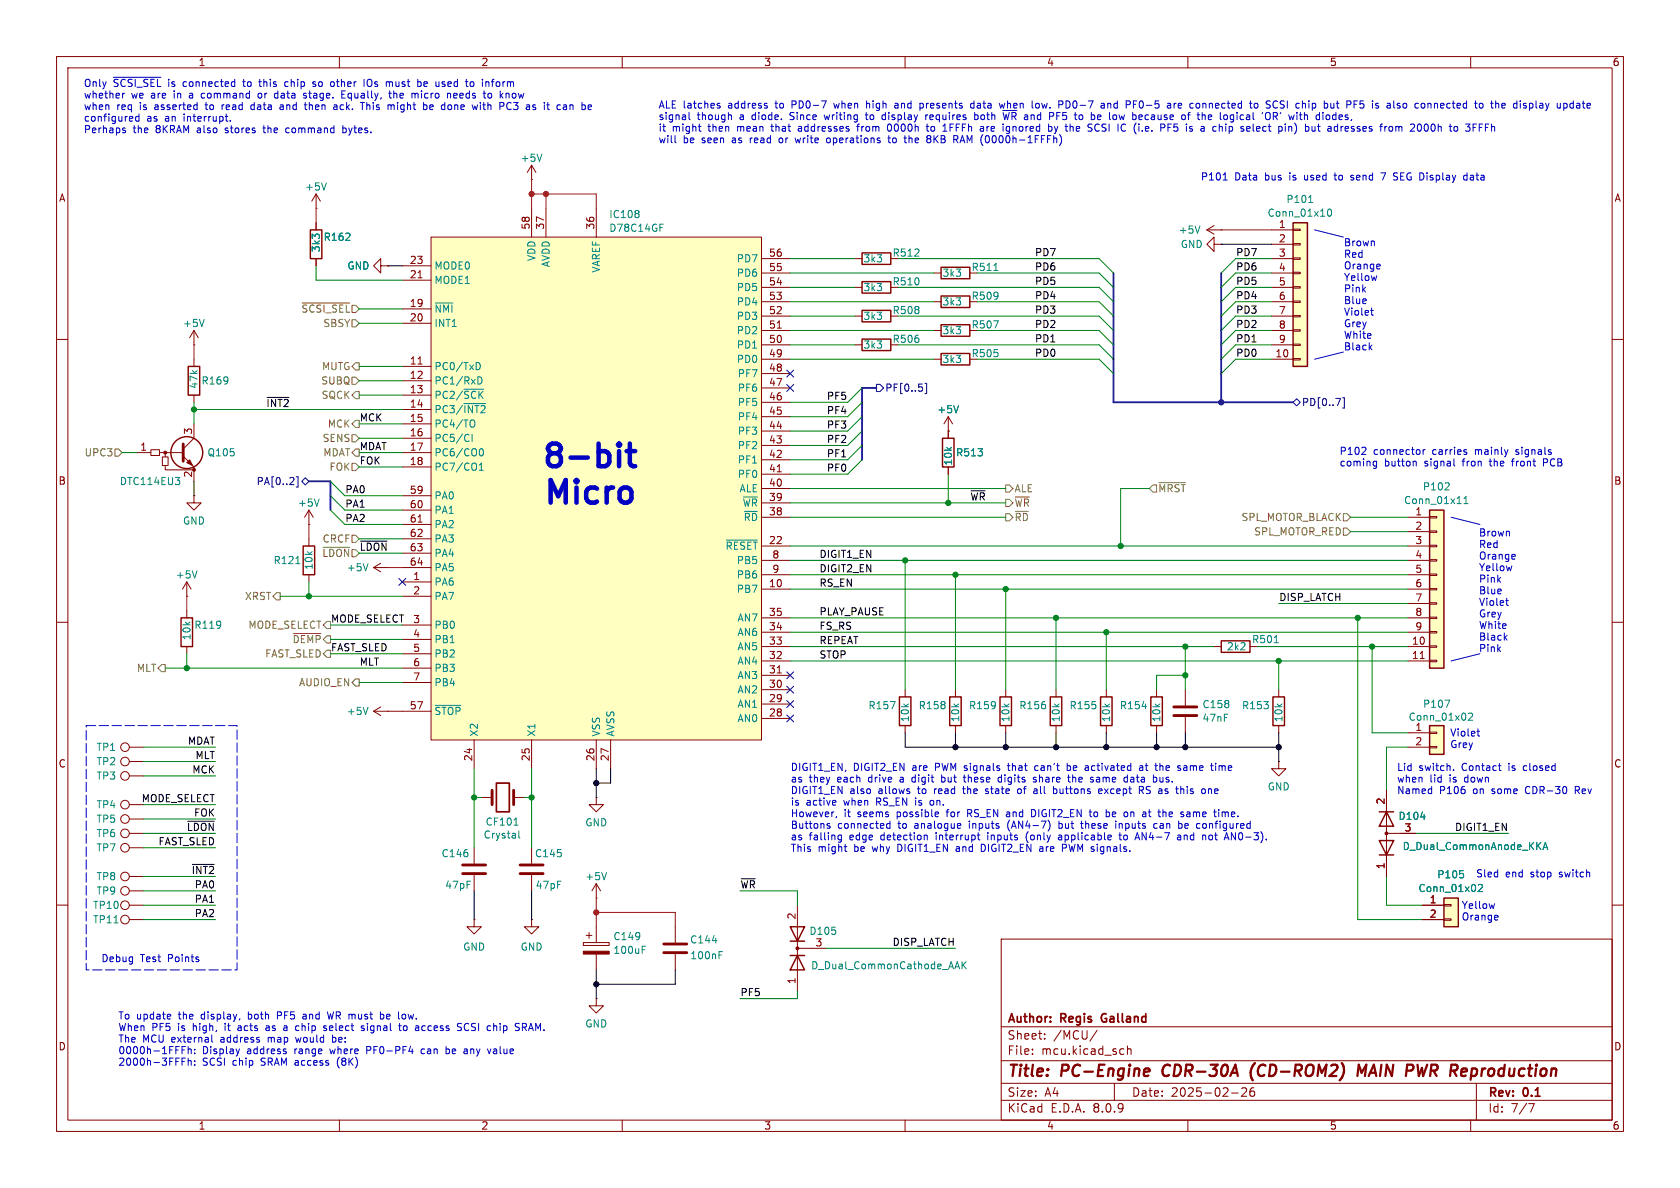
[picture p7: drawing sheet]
<svg xmlns="http://www.w3.org/2000/svg" width="297mm" height="210mm" viewBox="0 0 297 210" stroke-linecap="round" stroke-linejoin="round" font-family="sans-serif">
<defs><g id="words">
<g font-size="5.6" fill="#0000c2">
<text x="95.3" y="83.8">8-bit</text>
<text x="95.6" y="90.2">Micro</text>
</g>
<g font-size="2.8" fill="#840000">
<text x="178" y="190.9">Title:</text>
<text x="187.7" y="190.9">PC-Engine</text>
<text x="206.4" y="190.9">CDR-30A</text>
<text x="222.7" y="190.9">(CD-ROM2)</text>
<text x="242.4" y="190.9">MAIN</text>
<text x="251.8" y="190.9">PWR</text>
<text x="260.4" y="190.9">Reproduction</text>
</g>
<g font-size="2.1" fill="#840000">
<text x="178" y="184">Sheet:</text>
<text x="178" y="181.2">Author:</text>
<text x="186.2" y="184">/MCU/</text>
<text x="187.6" y="181.2">Regis</text>
<text x="195.4" y="181.2">Galland</text>
<text x="178" y="186.7">File:</text>
<text x="184.1" y="186.7">mcu.kicad_sch</text>
<text x="178" y="196.9">KiCad</text>
<text x="178" y="194.1">Size:</text>
<text x="184.7" y="194.1">A4</text>
<text x="185.7" y="196.9">E.D.A.</text>
<text x="193.3" y="196.9">8.0.9</text>
<text x="200" y="194.1">Date:</text>
<text x="207" y="194.1">2025-02-26</text>
<text x="263" y="194.3">Rev:</text>
<text x="263" y="196.9">Id:</text>
<text x="267.1" y="196.9">7/7</text>
<text x="269.4" y="194.3">0.1</text>
</g>
<g font-size="1.8" fill="#840000">
<text x="35" y="11.9">1</text>
<text x="85" y="11.9">2</text>
<text x="135" y="11.9">3</text>
<text x="185" y="11.9">4</text>
<text x="235" y="11.9">5</text>
<text x="285" y="11.9">6</text>
<text x="10.3" y="35.9">A</text>
<text x="285.3" y="35.9">A</text>
<text x="93.7" y="40.7" transform="rotate(-90 93.7 40.7)">58</text>
<text x="96.3" y="40.7" transform="rotate(-90 96.3 40.7)">37</text>
<text x="105.2" y="40.7" transform="rotate(-90 105.2 40.7)">36</text>
<text x="226" y="40.4">1</text>
<text x="72.3" y="46.7">23</text>
<text x="135.8" y="45.5">56</text>
<text x="226" y="42.9">2</text>
<text x="226" y="45.5">3</text>
<text x="72.3" y="49.3">21</text>
<text x="135.8" y="53.1">53</text>
<text x="135.8" y="50.5">54</text>
<text x="135.8" y="48">55</text>
<text x="226" y="48">4</text>
<text x="226" y="50.5">5</text>
<text x="226" y="53.1">6</text>
<text x="72.3" y="54.4">19</text>
<text x="72.3" y="56.9">20</text>
<text x="135.8" y="58.2">51</text>
<text x="135.8" y="55.6">52</text>
<text x="226" y="55.6">7</text>
<text x="226" y="58.2">8</text>
<text x="72.3" y="64.5">11</text>
<text x="135.8" y="65.8">48</text>
<text x="135.8" y="63.2">49</text>
<text x="135.8" y="60.7">50</text>
<text x="225.4" y="63.2">10</text>
<text x="226" y="60.7">9</text>
<text x="72.3" y="67.1">12</text>
<text x="72.3" y="69.6">13</text>
<text x="135.8" y="70.9">46</text>
<text x="135.8" y="68.3">47</text>
<text x="34" y="76.9" transform="rotate(-90 34 76.9)">3</text>
<text x="72.3" y="72.1">14</text>
<text x="72.3" y="74.7">15</text>
<text x="72.3" y="77.2">16</text>
<text x="135.8" y="75.9">44</text>
<text x="135.8" y="73.4">45</text>
<text x="24.7" y="79.8">1</text>
<text x="72.3" y="79.8">17</text>
<text x="72.3" y="82.3">18</text>
<text x="135.8" y="83.6">41</text>
<text x="135.8" y="81">42</text>
<text x="135.8" y="78.5">43</text>
<text x="10.3" y="85.9">B</text>
<text x="34" y="84.5" transform="rotate(-90 34 84.5)">2</text>
<text x="72.3" y="87.4">59</text>
<text x="72.3" y="89.9">60</text>
<text x="135.8" y="88.6">39</text>
<text x="135.8" y="86.1">40</text>
<text x="285.3" y="85.9">B</text>
<text x="72.3" y="92.5">61</text>
<text x="72.3" y="95">62</text>
<text x="135.8" y="91.2">38</text>
<text x="250.1" y="91.2">1</text>
<text x="250.1" y="93.7">2</text>
<text x="72.3" y="97.5">63</text>
<text x="72.3" y="100.1">64</text>
<text x="135.8" y="96.3">22</text>
<text x="136.5" y="98.8">8</text>
<text x="136.5" y="101.3">9</text>
<text x="250.1" y="96.3">3</text>
<text x="250.1" y="98.8">4</text>
<text x="250.1" y="101.3">5</text>
<text x="73" y="102.6">1</text>
<text x="73" y="105.2">2</text>
<text x="135.8" y="103.9">10</text>
<text x="250.1" y="103.9">6</text>
<text x="250.1" y="106.4">7</text>
<text x="73" y="110.2">3</text>
<text x="73" y="112.8">4</text>
<text x="135.8" y="111.5">34</text>
<text x="135.8" y="109">35</text>
<text x="250.1" y="109">8</text>
<text x="250.1" y="111.5">9</text>
<text x="73" y="115.3">5</text>
<text x="73" y="117.9">6</text>
<text x="135.8" y="119.1">31</text>
<text x="135.8" y="116.6">32</text>
<text x="135.8" y="114">33</text>
<text x="249.5" y="114">10</text>
<text x="249.5" y="116.6">11</text>
<text x="72.3" y="125.5">57</text>
<text x="73" y="120.4">7</text>
<text x="135.8" y="124.2">29</text>
<text x="135.8" y="121.7">30</text>
<text x="135.8" y="126.7">28</text>
<text x="250.1" y="129.3">1</text>
<text x="250.1" y="131.8">2</text>
<text x="10.3" y="135.9">C</text>
<text x="83.6" y="134.7" transform="rotate(-90 83.6 134.7)">24</text>
<text x="93.7" y="134.7" transform="rotate(-90 93.7 134.7)">25</text>
<text x="105.2" y="134.7" transform="rotate(-90 105.2 134.7)">26</text>
<text x="107.7" y="134.7" transform="rotate(-90 107.7 134.7)">27</text>
<text x="285.3" y="135.9">C</text>
<text x="244.9" y="142.3" transform="rotate(-90 244.9 142.3)">2</text>
<text x="248.2" y="147.1">3</text>
<text x="244.9" y="153.7" transform="rotate(-90 244.9 153.7)">1</text>
<text x="252.7" y="159.8">1</text>
<text x="140.7" y="162.6" transform="rotate(-90 140.7 162.6)">2</text>
<text x="144.1" y="167.4">3</text>
<text x="252.7" y="162.3">2</text>
<text x="140.7" y="174.1" transform="rotate(-90 140.7 174.1)">1</text>
<text x="10.3" y="185.9">D</text>
<text x="285.3" y="185.9">D</text>
<text x="35" y="199.9">1</text>
<text x="85" y="199.9">2</text>
<text x="135" y="199.9">3</text>
<text x="185" y="199.9">4</text>
<text x="235" y="199.9">5</text>
<text x="285" y="199.9">6</text>
</g>
<g font-size="1.8" fill="#0000c2">
<text x="14.7" y="15.6">Only</text>
<text x="14.7" y="17.6">whether</text>
<text x="20" y="15.6">~{SCSI_SEL}</text>
<text x="23.2" y="17.6">we</text>
<text x="26.8" y="17.6">are</text>
<text x="29.8" y="15.6">is</text>
<text x="31" y="17.6">in</text>
<text x="32.6" y="15.6">connected</text>
<text x="33.9" y="17.6">a</text>
<text x="36.2" y="17.6">command</text>
<text x="43.5" y="15.6">to</text>
<text x="46.5" y="17.6">or</text>
<text x="46.5" y="15.6">this</text>
<text x="49.6" y="17.6">data</text>
<text x="51.2" y="15.6">chip</text>
<text x="54.9" y="17.6">stage.</text>
<text x="56.4" y="15.6">so</text>
<text x="59.7" y="15.6">other</text>
<text x="61.9" y="17.6">Equally,</text>
<text x="65.8" y="15.6">IOs</text>
<text x="69.9" y="15.6">must</text>
<text x="70.5" y="17.6">the</text>
<text x="74.7" y="17.6">micro</text>
<text x="75.7" y="15.6">be</text>
<text x="79.1" y="15.6">used</text>
<text x="81.2" y="17.6">needs</text>
<text x="84.7" y="15.6">to</text>
<text x="87.7" y="15.6">inform</text>
<text x="87.8" y="17.6">to</text>
<text x="90.9" y="17.6">know</text>
<text x="14.7" y="19.7">when</text>
<text x="14.7" y="21.7">configured</text>
<text x="14.7" y="23.8">Perhaps</text>
<text x="20.6" y="19.7">req</text>
<text x="23.5" y="23.8">the</text>
<text x="24.8" y="19.7">is</text>
<text x="25.9" y="21.7">as</text>
<text x="27.6" y="19.7">asserted</text>
<text x="27.7" y="23.8">8KRAM</text>
<text x="29.3" y="21.7">an</text>
<text x="32.8" y="21.7">interrupt.</text>
<text x="35.1" y="23.8">also</text>
<text x="36.8" y="19.7">to</text>
<text x="39.9" y="19.7">read</text>
<text x="40.3" y="23.8">stores</text>
<text x="45.2" y="19.7">data</text>
<text x="47.3" y="23.8">the</text>
<text x="50.6" y="19.7">and</text>
<text x="51.4" y="23.8">command</text>
<text x="55.2" y="19.7">then</text>
<text x="60.5" y="19.7">ack.</text>
<text x="61.6" y="23.8">bytes.</text>
<text x="65.5" y="19.7">This</text>
<text x="70.4" y="19.7">might</text>
<text x="76.9" y="19.7">be</text>
<text x="80.3" y="19.7">done</text>
<text x="86" y="19.7">with</text>
<text x="91" y="19.7">PC3</text>
<text x="95.9" y="19.7">as</text>
<text x="99.3" y="19.7">it</text>
<text x="101.8" y="19.7">can</text>
<text x="116.3" y="19.4">ALE latches</text>
<text x="116.3" y="21.4">signal</text>
<text x="116.3" y="23.5">it</text>
<text x="118.8" y="23.5">might</text>
<text x="123.2" y="21.4">though</text>
<text x="125.3" y="23.5">then</text>
<text x="128.8" y="19.4">address</text>
<text x="130.6" y="23.5">mean</text>
<text x="130.9" y="21.4">a</text>
<text x="133.2" y="21.4">diode.</text>
<text x="136.9" y="23.5">that</text>
<text x="137.4" y="19.4">to</text>
<text x="140.1" y="21.4">Since</text>
<text x="140.4" y="19.4">PD0-7</text>
<text x="141.8" y="23.5">addresses</text>
<text x="146.4" y="21.4">writing</text>
<text x="148.1" y="19.4">when</text>
<text x="152.4" y="23.5">from</text>
<text x="154" y="21.4">to</text>
<text x="154" y="19.4">high</text>
<text x="157" y="21.4">display</text>
<text x="158" y="23.5">0000h</text>
<text x="159.2" y="19.4">and</text>
<text x="163.9" y="19.4">presents</text>
<text x="164.9" y="21.4">requires</text>
<text x="165.1" y="23.5">to</text>
<text x="168.2" y="23.5">1FFFh</text>
<text x="173.1" y="19.4">data</text>
<text x="173.7" y="21.4">both</text>
<text x="175" y="23.5">are</text>
<text x="178.4" y="19.4">when</text>
<text x="179.1" y="21.4">~{WR}</text>
<text x="179.2" y="23.5">ignored</text>
<text x="183" y="21.4">and</text>
<text x="184.3" y="19.4">low.</text>
<text x="187.4" y="23.5">by</text>
<text x="187.6" y="21.4">PF5</text>
<text x="189.2" y="19.4">PD0-7</text>
<text x="190.7" y="23.5">the</text>
<text x="192.3" y="21.4">to</text>
<text x="194.8" y="23.5">SCSI</text>
<text x="195.4" y="21.4">be</text>
<text x="196.9" y="19.4">and</text>
<text x="198.8" y="21.4">low</text>
<text x="200.3" y="23.5">IC</text>
<text x="201.5" y="19.4">PF0-5</text>
<text x="203.1" y="21.4">because</text>
<text x="203.3" y="23.5">(i.e.</text>
<text x="208.3" y="23.5">PF5</text>
<text x="209.1" y="19.4">are</text>
<text x="212" y="21.4">of</text>
<text x="213" y="23.5">is</text>
<text x="213.3" y="19.4">connected</text>
<text x="215.1" y="21.4">the</text>
<text x="215.8" y="23.5">a</text>
<text x="218.1" y="23.5">chip</text>
<text x="219.2" y="21.4">logical</text>
<text x="223.3" y="23.5">select</text>
<text x="224.1" y="19.4">to</text>
<text x="226.8" y="21.4">'OR'</text>
<text x="227.2" y="19.4">SCSI</text>
<text x="230.1" y="23.5">pin)</text>
<text x="231.8" y="21.4">with</text>
<text x="232.6" y="19.4">chip</text>
<text x="235.1" y="23.5">but</text>
<text x="236.8" y="21.4">diodes,</text>
<text x="237.8" y="19.4">but</text>
<text x="239.3" y="23.5">adresses</text>
<text x="242" y="19.4">PF5</text>
<text x="246.7" y="19.4">is</text>
<text x="248.8" y="23.5">from</text>
<text x="249.5" y="19.4">also</text>
<text x="254.3" y="23.5">2000h</text>
<text x="254.7" y="19.4">connected</text>
<text x="261.5" y="23.5">to</text>
<text x="265.5" y="19.4">to</text>
<text x="268.6" y="19.4">the</text>
<text x="272.7" y="19.4">display</text>
<text x="280.6" y="19.4">update</text>
<text x="116.3" y="25.5">will</text>
<text x="120.8" y="25.5">be</text>
<text x="124.2" y="25.5">seen</text>
<text x="129.7" y="25.5">as</text>
<text x="133" y="25.5">read</text>
<text x="138.4" y="25.5">or</text>
<text x="141.5" y="25.5">write</text>
<text x="147.2" y="25.5">operations</text>
<text x="158.4" y="25.5">to</text>
<text x="161.4" y="25.5">the</text>
<text x="165.5" y="25.5">8KB</text>
<text x="170.5" y="25.5">RAM (0000h-1FFFh)</text>
<text x="212.2" y="32.1">P101</text>
<text x="218.3" y="32.1">Data</text>
<text x="223.7" y="32.1">bus</text>
<text x="228.2" y="32.1">is</text>
<text x="231" y="32.1">used</text>
<text x="236.6" y="32.1">to</text>
<text x="239.7" y="32.1">send</text>
<text x="245.3" y="32.1">7</text>
<text x="247.6" y="32.1">SEG Display</text>
<text x="260.4" y="32.1">data</text>
<text x="237.5" y="43.7">Brown</text>
<text x="237.5" y="45.8">Red</text>
<text x="237.5" y="47.8">Orange</text>
<text x="237.5" y="49.9">Yellow</text>
<text x="237.5" y="51.9">Pink</text>
<text x="237.5" y="54">Blue</text>
<text x="237.5" y="56">Violet</text>
<text x="237.5" y="58">Grey</text>
<text x="237.5" y="60.1">White</text>
<text x="237.5" y="62.1">Black</text>
<text x="236.7" y="80.6">P102</text>
<text x="236.7" y="82.7">coming</text>
<text x="242.8" y="80.6">connector</text>
<text x="244.7" y="82.7">button</text>
<text x="252" y="82.7">signal</text>
<text x="253.3" y="80.6">carries</text>
<text x="258.9" y="82.7">fron</text>
<text x="261" y="80.6">mainly</text>
<text x="263.8" y="82.7">the</text>
<text x="268" y="82.7">front</text>
<text x="268.4" y="80.6">signals</text>
<text x="273.7" y="82.7">PCB</text>
<text x="261.4" y="95">Brown</text>
<text x="261.4" y="97.1">Red</text>
<text x="261.4" y="99.1">Orange</text>
<text x="261.4" y="101.2">Yellow</text>
<text x="261.4" y="103.2">Pink</text>
<text x="261.4" y="105.3">Blue</text>
<text x="261.4" y="107.3">Violet</text>
<text x="261.4" y="109.4">Grey</text>
<text x="261.4" y="111.4">White</text>
<text x="261.4" y="113.4">Black</text>
<text x="261.4" y="115.5">Pink</text>
<text x="256.3" y="130.4">Violet</text>
<text x="139.7" y="136.6">DIGIT1_EN,</text>
<text x="150.8" y="136.6">DIGIT2_EN</text>
<text x="161.4" y="136.6">are</text>
<text x="165.6" y="136.6">PWM signals</text>
<text x="178.9" y="136.6">that</text>
<text x="183.8" y="136.6">can't</text>
<text x="189.7" y="136.6">be</text>
<text x="193.1" y="136.6">activated</text>
<text x="202.9" y="136.6">at</text>
<text x="206" y="136.6">the</text>
<text x="210.1" y="136.6">same</text>
<text x="216.2" y="136.6">time</text>
<text x="246.9" y="136.5">Lid</text>
<text x="250.8" y="136.5">switch.</text>
<text x="256.3" y="132.4">Grey</text>
<text x="258.5" y="136.5">Contact</text>
<text x="267" y="136.5">is</text>
<text x="269.8" y="136.5">closed</text>
<text x="139.7" y="138.6">as</text>
<text x="139.7" y="140.7">DIGIT1_EN</text>
<text x="139.7" y="142.7">is</text>
<text x="142.5" y="142.7">active</text>
<text x="143" y="138.6">they</text>
<text x="148.1" y="138.6">each</text>
<text x="149.3" y="142.7">when</text>
<text x="150.2" y="140.7">also</text>
<text x="153.8" y="138.6">drive</text>
<text x="155.2" y="142.7">RS_EN is</text>
<text x="155.4" y="140.7">allows</text>
<text x="159.6" y="138.6">a</text>
<text x="161.9" y="138.6">digit</text>
<text x="162.6" y="140.7">to</text>
<text x="165.1" y="142.7">on.</text>
<text x="165.6" y="140.7">read</text>
<text x="167.3" y="138.6">but</text>
<text x="171" y="140.7">the</text>
<text x="171.5" y="138.6">these</text>
<text x="175.1" y="140.7">state</text>
<text x="177.7" y="138.6">digits</text>
<text x="181" y="140.7">of</text>
<text x="184" y="140.7">all</text>
<text x="184.2" y="138.6">share</text>
<text x="187.7" y="140.7">buttons</text>
<text x="190.5" y="138.6">the</text>
<text x="194.7" y="138.6">same</text>
<text x="195.9" y="140.7">except</text>
<text x="200.8" y="138.6">data</text>
<text x="203.3" y="140.7">RS as</text>
<text x="206.1" y="138.6">bus.</text>
<text x="210.3" y="140.7">this</text>
<text x="214.9" y="140.7">one</text>
<text x="246.9" y="138.5">when</text>
<text x="246.9" y="140.6">Named</text>
<text x="252.8" y="138.5">lid</text>
<text x="254.5" y="140.6">P106</text>
<text x="256.4" y="138.5">is</text>
<text x="259.2" y="138.5">down</text>
<text x="260.5" y="140.6">on</text>
<text x="264" y="140.6">some</text>
<text x="270.1" y="140.6">CDR-30</text>
<text x="279.1" y="140.6">Rev</text>
<text x="139.7" y="144.8">However,</text>
<text x="139.7" y="146.8">Buttons</text>
<text x="139.7" y="148.9">as</text>
<text x="143" y="148.9">falling</text>
<text x="148.1" y="146.8">connected</text>
<text x="149.2" y="144.8">it</text>
<text x="150.3" y="148.9">edge</text>
<text x="151.7" y="144.8">seems</text>
<text x="156" y="148.9">detection</text>
<text x="158.8" y="144.8">possible</text>
<text x="158.9" y="146.8">to</text>
<text x="162" y="146.8">analogue</text>
<text x="165.9" y="148.9">interrupt</text>
<text x="167.8" y="144.8">for</text>
<text x="171.7" y="144.8">RS_EN and</text>
<text x="171.8" y="146.8">inputs</text>
<text x="175.2" y="148.9">inputs</text>
<text x="178.8" y="146.8">(AN4-7)</text>
<text x="182.2" y="148.9">(only</text>
<text x="183.4" y="144.8">DIGIT2_EN</text>
<text x="188" y="146.8">but</text>
<text x="188.2" y="148.9">applicable</text>
<text x="192.2" y="146.8">these</text>
<text x="193.9" y="144.8">to</text>
<text x="197" y="144.8">be</text>
<text x="198.5" y="146.8">inputs</text>
<text x="199.2" y="148.9">to</text>
<text x="200.4" y="144.8">on</text>
<text x="202.2" y="148.9">AN4-7</text>
<text x="203.9" y="144.8">at</text>
<text x="205.5" y="146.8">can</text>
<text x="206.9" y="144.8">the</text>
<text x="209.8" y="148.9">and</text>
<text x="210" y="146.8">be</text>
<text x="211" y="144.8">same</text>
<text x="213.4" y="146.8">configured</text>
<text x="214.4" y="148.9">not</text>
<text x="217.2" y="144.8">time.</text>
<text x="218.6" y="148.9">AN0-3).</text>
<text x="139.7" y="150.9">This</text>
<text x="144.6" y="150.9">might</text>
<text x="151.1" y="150.9">be</text>
<text x="154.5" y="150.9">why</text>
<text x="159.1" y="150.9">DIGIT1_EN</text>
<text x="169.7" y="150.9">and</text>
<text x="174.3" y="150.9">DIGIT2_EN</text>
<text x="184.8" y="150.9">are</text>
<text x="189" y="150.9">PWM signals.</text>
<text x="260.9" y="155.3">Sled</text>
<text x="266.1" y="155.3">end</text>
<text x="270.7" y="155.3">stop</text>
<text x="275.9" y="155.3">switch</text>
<text x="258.3" y="160.9">Yellow</text>
<text x="258.3" y="162.9">Orange</text>
<text x="17.8" y="170.3">Debug</text>
<text x="24.8" y="170.3">Test</text>
<text x="29.8" y="170.3">Points</text>
<text x="20.8" y="180.4">To update</text>
<text x="20.8" y="182.5">When</text>
<text x="20.8" y="184.5">The</text>
<text x="25.2" y="184.5">MCU external</text>
<text x="26.8" y="182.5">PF5</text>
<text x="31.6" y="182.5">is</text>
<text x="31.7" y="180.4">the</text>
<text x="34.4" y="182.5">high,</text>
<text x="35.8" y="180.4">display,</text>
<text x="39.3" y="184.5">address</text>
<text x="40.2" y="182.5">it</text>
<text x="42.7" y="182.5">acts</text>
<text x="44.3" y="180.4">both</text>
<text x="47.8" y="184.5">map</text>
<text x="47.9" y="182.5">as</text>
<text x="49.7" y="180.4">PF5</text>
<text x="51.2" y="182.5">a</text>
<text x="53" y="184.5">would</text>
<text x="53.5" y="182.5">chip</text>
<text x="54.4" y="180.4">and</text>
<text x="58.7" y="182.5">select</text>
<text x="59" y="180.4">WR must</text>
<text x="59.6" y="184.5">be:</text>
<text x="65.6" y="182.5">signal</text>
<text x="68.7" y="180.4">be</text>
<text x="72.1" y="180.4">low.</text>
<text x="72.5" y="182.5">to</text>
<text x="75.5" y="182.5">access</text>
<text x="83.2" y="182.5">SCSI</text>
<text x="88.6" y="182.5">chip</text>
<text x="93.8" y="182.5">SRAM.</text>
<text x="20.8" y="186.6">0000h-1FFFh:</text>
<text x="20.8" y="188.6">2000h-3FFFh:</text>
<text x="35.8" y="186.6">Display</text>
<text x="35.8" y="188.6">SCSI</text>
<text x="41.3" y="188.6">chip</text>
<text x="43.8" y="186.6">address</text>
<text x="46.4" y="188.6">SRAM access</text>
<text x="52.3" y="186.6">range</text>
<text x="58.8" y="186.6">where</text>
<text x="60.2" y="188.6">(8K)</text>
<text x="65.4" y="186.6">PF0-PF4</text>
<text x="75.3" y="186.6">can</text>
<text x="79.9" y="186.6">be</text>
<text x="83.3" y="186.6">any</text>
<text x="87.7" y="186.6">value</text>
</g>
<g font-size="1.8" fill="#008484">
<text x="91.9" y="28.8">+5V</text>
<text x="53.8" y="33.9">+5V</text>
<text x="107.6" y="38.8">IC108</text>
<text x="107.6" y="41.2">D78C14GF</text>
<text x="208.3" y="41.5">+5V</text>
<text x="224" y="38.5">Conn_01x10</text>
<text x="227.3" y="36.1">P101</text>
<text x="56.7" y="44.7" transform="rotate(-90 56.7 44.7)">3k3</text>
<text x="57.1" y="42.8">R162</text>
<text x="61.3" y="47.9">GND</text>
<text x="76.7" y="47.9">MODE0</text>
<text x="94.8" y="46.2" transform="rotate(-90 94.8 46.2)">VDD</text>
<text x="97.4" y="47.3" transform="rotate(-90 97.4 47.3)">AVDD</text>
<text x="130.2" y="46.6">PD7</text>
<text x="152.6" y="46.6">3k3</text>
<text x="157.7" y="45.6">R512</text>
<text x="208.6" y="44">GND</text>
<text x="76.7" y="50.4">MODE1</text>
<text x="106.3" y="48.3" transform="rotate(-90 106.3 48.3)">VAREF</text>
<text x="130.2" y="51.7">PD5</text>
<text x="130.2" y="49.1">PD6</text>
<text x="152.6" y="51.7">3k3</text>
<text x="157.7" y="50.6">R510</text>
<text x="166.5" y="49.1">3k3</text>
<text x="171.7" y="48.1">R511</text>
<text x="171.7" y="53.2">R509</text>
<text x="32.3" y="58">+5V</text>
<text x="76.7" y="55.5">~{NMI}</text>
<text x="76.7" y="58">INT1</text>
<text x="130.2" y="59.3">PD2</text>
<text x="130.2" y="56.7">PD3</text>
<text x="130.2" y="54.2">PD4</text>
<text x="152.6" y="56.7">3k3</text>
<text x="157.7" y="55.7">R508</text>
<text x="166.5" y="59.3">3k3</text>
<text x="166.5" y="54.2">3k3</text>
<text x="171.7" y="58.3">R507</text>
<text x="76.7" y="65.6">PC0/TxD</text>
<text x="130.2" y="64.4">PD0</text>
<text x="130.2" y="61.8">PD1</text>
<text x="152.6" y="61.8">3k3</text>
<text x="157.7" y="60.8">R506</text>
<text x="166.5" y="64.4">3k3</text>
<text x="171.7" y="63.3">R505</text>
<text x="35.2" y="68.8" transform="rotate(-90 35.2 68.8)">47k</text>
<text x="35.5" y="68.2">R169</text>
<text x="76.7" y="68.2">PC1/RxD</text>
<text x="76.7" y="70.7">PC2/~{SCK}</text>
<text x="130.3" y="72">PF5</text>
<text x="130.3" y="69.4">PF6</text>
<text x="130.3" y="66.9">PF7</text>
<text x="76.7" y="73.3">PC3/~{INT2}</text>
<text x="76.7" y="75.8">PC4/TO</text>
<text x="130.3" y="77.1">PF3</text>
<text x="130.3" y="74.5">PF4</text>
<text x="165.6" y="73.3">+5V</text>
<text x="36.6" y="80.9">Q105</text>
<text x="76.7" y="78.3">PC5/CI</text>
<text x="76.7" y="80.9">PC6/CO0</text>
<text x="76.7" y="83.4">PC7/CO1</text>
<text x="130.3" y="82.1">PF1</text>
<text x="130.3" y="79.6">PF2</text>
<text x="168.5" y="82.4" transform="rotate(-90 168.5 82.4)">10k</text>
<text x="168.9" y="80.9">R513</text>
<text x="21.1" y="86">DTC114EU3</text>
<text x="52.6" y="89.8">+5V</text>
<text x="76.7" y="88.5">PA0</text>
<text x="130.3" y="84.7">PF0</text>
<text x="130.6" y="87.2">ALE</text>
<text x="131.2" y="89.8">~{WR}</text>
<text x="248.1" y="89.3">Conn_01x11</text>
<text x="251.4" y="86.9">P102</text>
<text x="32.3" y="92.9">GND</text>
<text x="76.7" y="91">PA1</text>
<text x="76.7" y="93.6">PA2</text>
<text x="131.4" y="92.3">~{RD}</text>
<text x="48.3" y="99.9">R121</text>
<text x="55.5" y="100.8" transform="rotate(-90 55.5 100.8)">10k</text>
<text x="61.2" y="101.2">+5V</text>
<text x="76.7" y="96.1">PA3</text>
<text x="76.7" y="98.7">PA4</text>
<text x="76.7" y="101.2">PA5</text>
<text x="128.2" y="97.4">~{RESET}</text>
<text x="130.2" y="99.9">PB5</text>
<text x="31" y="102.5">+5V</text>
<text x="76.7" y="103.7">PA6</text>
<text x="76.7" y="106.3">PA7</text>
<text x="130.2" y="105">PB7</text>
<text x="130.2" y="102.5">PB6</text>
<text x="33.9" y="113.3" transform="rotate(-90 33.9 113.3)">10k</text>
<text x="34.3" y="111.4">R119</text>
<text x="76.7" y="111.4">PB0</text>
<text x="76.7" y="113.9">PB1</text>
<text x="130.3" y="112.6">AN6</text>
<text x="130.3" y="110.1">AN7</text>
<text x="221.2" y="113.9">R501</text>
<text x="76.7" y="116.4">PB2</text>
<text x="76.7" y="119">PB3</text>
<text x="130.3" y="117.7">AN4</text>
<text x="130.3" y="115.2">AN5</text>
<text x="216.8" y="115.2">2k2</text>
<text x="76.7" y="121.5">PB4</text>
<text x="130.3" y="125.3">AN1</text>
<text x="130.3" y="122.8">AN2</text>
<text x="130.3" y="120.2">AN3</text>
<text x="153.4" y="125.6">R157</text>
<text x="162.3" y="125.6">R158</text>
<text x="171.2" y="125.6">R159</text>
<text x="180.1" y="125.6">R156</text>
<text x="189" y="125.6">R155</text>
<text x="197.9" y="125.6">R154</text>
<text x="212.5" y="125.4">C158</text>
<text x="219.5" y="125.6">R153</text>
<text x="251.5" y="125.3">P107</text>
<text x="61.2" y="126.6">+5V</text>
<text x="76.7" y="126.6">~{STOP}</text>
<text x="84.7" y="130.3" transform="rotate(-90 84.7 130.3)">X2</text>
<text x="94.8" y="130.3" transform="rotate(-90 94.8 130.3)">X1</text>
<text x="106.3" y="130.3" transform="rotate(-90 106.3 130.3)">VSS</text>
<text x="108.8" y="130.3" transform="rotate(-90 108.8 130.3)">AVSS</text>
<text x="130.3" y="127.9">AN0</text>
<text x="160.9" y="127.8" transform="rotate(-90 160.9 127.8)">10k</text>
<text x="169.8" y="127.8" transform="rotate(-90 169.8 127.8)">10k</text>
<text x="178.7" y="127.8" transform="rotate(-90 178.7 127.8)">10k</text>
<text x="187.6" y="127.8" transform="rotate(-90 187.6 127.8)">10k</text>
<text x="196.4" y="127.8" transform="rotate(-90 196.4 127.8)">10k</text>
<text x="205.3" y="127.8" transform="rotate(-90 205.3 127.8)">10k</text>
<text x="212.5" y="127.8">47nF</text>
<text x="226.9" y="127.8" transform="rotate(-90 226.9 127.8)">10k</text>
<text x="248.9" y="127.6">Conn_01x02</text>
<text x="17" y="132.9">TP1</text>
<text x="17" y="135.5">TP2</text>
<text x="17" y="143.1">TP4</text>
<text x="17" y="138">TP3</text>
<text x="224" y="139.9">GND</text>
<text x="17" y="145.6">TP5</text>
<text x="17" y="148.2">TP6</text>
<text x="85.4" y="148.4">Crystal</text>
<text x="85.7" y="146.2">CF101</text>
<text x="103.4" y="146.3">GND</text>
<text x="247.1" y="145.1">D104</text>
<text x="17" y="150.7">TP7</text>
<text x="17" y="155.8">TP8</text>
<text x="78" y="151.7">C146</text>
<text x="94.5" y="151.7">C145</text>
<text x="103.4" y="155.8">+5V</text>
<text x="247.9" y="150.5">D_Dual_CommonAnode_KKA</text>
<text x="254" y="155.5">P105</text>
<text x="16.4" y="160.9">TP10</text>
<text x="17" y="158.3">TP9</text>
<text x="78.6" y="157.3">47pF</text>
<text x="94.6" y="157.3">47pF</text>
<text x="250.7" y="157.9">Conn_01x02</text>
<text x="16.4" y="163.4">TP11</text>
<text x="108.3" y="166.4">C149</text>
<text x="121.9" y="167">C144</text>
<text x="143" y="165.5">D105</text>
<text x="81.8" y="168.2">GND</text>
<text x="91.9" y="168.2">GND</text>
<text x="108.3" y="168.8">100uF</text>
<text x="121.9" y="169.8">100nF</text>
<text x="143.3" y="171.6">D_Dual_CommonCathode_AAK</text>
<text x="103.4" y="181.8">GND</text>
</g>
<g font-size="1.8">
<text x="182.9" y="47.9">PD6</text>
<text x="182.9" y="45.4">PD7</text>
<text x="218.4" y="47.9">PD6</text>
<text x="218.4" y="45.4">PD7</text>
<text x="182.9" y="53">PD4</text>
<text x="182.9" y="50.5">PD5</text>
<text x="218.4" y="50.5">PD5</text>
<text x="218.4" y="53">PD4</text>
<text x="182.9" y="55.5">PD3</text>
<text x="182.9" y="58.1">PD2</text>
<text x="218.4" y="58.1">PD2</text>
<text x="218.4" y="55.5">PD3</text>
<text x="182.9" y="60.6">PD1</text>
<text x="182.9" y="63.2">PD0</text>
<text x="218.4" y="60.6">PD1</text>
<text x="218.4" y="63.2">PD0</text>
<text x="146.1" y="70.8">PF5</text>
<text x="47" y="72">~{INT2}</text>
<text x="63.5" y="74.6">MCK</text>
<text x="146.1" y="75.9">PF3</text>
<text x="146.1" y="73.3">PF4</text>
<text x="63.5" y="79.7">MDAT</text>
<text x="63.5" y="82.2">FOK</text>
<text x="146.1" y="78.4">PF2</text>
<text x="146.1" y="80.9">PF1</text>
<text x="146.1" y="83.5">PF0</text>
<text x="61" y="87.3">PA0</text>
<text x="61" y="89.8">PA1</text>
<text x="171.4" y="88.6">~{WR}</text>
<text x="61" y="92.4">PA2</text>
<text x="56.9" y="98.7">~{LDON}</text>
<text x="63.5" y="97.4">~{LDON}</text>
<text x="144.8" y="98.7">DIGIT1_EN</text>
<text x="144.8" y="101.3">DIGIT2_EN</text>
<text x="144.8" y="103.8">RS_EN</text>
<text x="226.1" y="106.3">DISP_LATCH</text>
<text x="51.6" y="113.9">~{DEMP}</text>
<text x="58.4" y="110.1">MODE_SELECT</text>
<text x="144.8" y="111.4">FS_RS</text>
<text x="144.8" y="114">REPEAT</text>
<text x="144.8" y="108.9">PLAY_PAUSE</text>
<text x="58.4" y="115.2">FAST_SLED</text>
<text x="63.5" y="117.8">MLT</text>
<text x="144.8" y="116.5">STOP</text>
<text x="33.1" y="131.7">MDAT</text>
<text x="33.9" y="136.8">MCK</text>
<text x="34.4" y="134.3">MLT</text>
<text x="25" y="141.9">MODE_SELECT</text>
<text x="27.9" y="149.5">FAST_SLED</text>
<text x="32.9" y="147">~{LDON}</text>
<text x="34.2" y="144.4">FOK</text>
<text x="257.1" y="147">DIGIT1_EN</text>
<text x="33.8" y="154.6">~{INT2}</text>
<text x="34.3" y="159.7">PA1</text>
<text x="34.3" y="157.1">PA0</text>
<text x="130.8" y="157.1">~{WR}</text>
<text x="34.3" y="162.2">PA2</text>
<text x="157.7" y="167.3">DISP_LATCH</text>
<text x="130.8" y="176.2">PF5</text>
</g>
<g font-size="1.8" fill="#848400">
<text x="53.2" y="55.5">~{SCSI_SEL}</text>
<text x="57.1" y="58">SBSY</text>
<text x="56.8" y="65.6">MUTG</text>
<text x="56.7" y="68.2">SUBQ</text>
<text x="56.8" y="70.7">SQCK</text>
<text x="57.8" y="75.8">MCK</text>
<text x="14.8" y="80.9">UPC3</text>
<text x="56.9" y="78.3">SENS</text>
<text x="57.1" y="80.9">MDAT</text>
<text x="58.1" y="83.4">FOK</text>
<text x="179.3" y="89.8">~{WR}</text>
<text x="179.3" y="87.2">ALE</text>
<text x="204.7" y="87.2">~{MRST}</text>
<text x="179.3" y="92.3">~{RD}</text>
<text x="219.4" y="92.3">SPL_MOTOR_BLACK</text>
<text x="221.6" y="94.8">SPL_MOTOR_RED</text>
<text x="56.9" y="96.1">CRCF</text>
<text x="43.2" y="106.3">XRST</text>
<text x="43.8" y="111.4">MODE_SELECT</text>
<text x="24.1" y="119">MLT</text>
<text x="46.8" y="116.4">FAST_SLED</text>
<text x="52.8" y="121.5">AUDIO_EN</text>
</g>
<g font-size="1.8" fill="#000084">
<text x="156.4" y="69.4">PF[0..5]</text>
<text x="230.1" y="72">PD[0..7]</text>
<text x="45.3" y="86">PA[0..2]</text>
</g>
</g></defs>
<g fill="none" stroke="#840000" stroke-width=".18">
<path d="M10 10h277v190h-277zM12 12h273v186h-273zM60 10v2M110 10v2M160 10v2M210 10v2M260 10v2M55.9 39.4v1.2M55.9 45.7v1.3M151.1 55.9h1.3M10 60h2M167.6 76.2h.1"/>
<path d="M167.6 73.7l-.7 1.2M167.6 73.7v3.8M167.6 73.7l.8 1.2M285 60h2M54.6 92.7h.1M54.6 90.2v2.5M54.6 95.3v1.2M54.6 90.2l-.8 1.2M54.6 90.2l.8 1.2M67.3 99.6l-1.3 .7M167.6 82.6v1.2M10 110h2"/>
<path d="M33 105.4h.1M33 102.9l.8 1.2M33 102.9v2.5M33 102.9l-.7 1.2M54.6 101.6v1.3M66 100.3l1.3 .8M66 100.3h2.6M68.6 100.3h.1M214.6 114.3h1.3M285 110h2M22.9 132.1h2.5M22.9 134.6h2.5"/>
<path d="M22.9 137.2h2.5M168.9 121.9v1.3M168.9 128.3v1.2M22.9 144.8h2.5M22.9 147.3h2.5M22.9 142.2h2.5M94 149.9v2.8M94 154.7v2.8M10 160h2M22.9 162.6h2.5M94 162.6v1.2h1.2l-1.2 1.3-1.3-1.3h1.3M94 162.6h.1"/>
<path d="M103.1 166.6h4.6v.5h-4.6zM103.6 165.4h1M104.1 164.8v1.1M105.4 176.5v1.3h1.3l-1.3 1.3-1.3-1.3h1.3M105.4 176.5h.1M105.4 163.8v2.8M105.4 168.7v2.8M119.4 163.8v2.8M119.4 168.7v2.8M141 160v15.3M141 167.6h5M177 166h108v32h-108z"/>
<path d="M285 160h2M60 198v2M110 198v2M160 198v2M177 194.5h108M177 191.5h108M177 187.5h108M177 181.5h108M182.5 186.3v.1M182.5 185.5v.1M184.7 183.6v.1M184.7 182.8v.1"/>
<path d="M194 182.1l-1.3 2M197 191.5v3M198.2 185.4l.5 .1M198.7 186.3l-.5 .1M199.3 185.5l.2-.1 .4 .1 .1 .9M199.3 184.9v1.5M210 198v2M217.7 193.2h1.2M219.5 192.4l.6-.1 .2 .1 .1 .3-.9 1.1h.9M221.7 192.3a.59 .59 0 0 0-.7 .6v.6l.1 .2 .4 .1 .2-.1 .1-.5-.1-.3h-.5l-.2 .3M260 198v2M261 191.5v6.5"/>
<path d="M270.2 195.1h1l-.6 1.5"/>
<circle cx="22.1" cy="134.6" r=".76"/>
<circle cx="22.1" cy="137.2" r=".76"/>
<circle cx="22.1" cy="132.1" r=".76"/>
<circle cx="22.1" cy="142.2" r=".76"/>
<circle cx="22.1" cy="144.8" r=".76"/>
<circle cx="22.1" cy="147.3" r=".76"/>
<circle cx="22.1" cy="162.6" r=".76"/>
</g>
<path d="M202.6 188.9l.6 .1v.4l-1 .1M203 190.1l-.6 .1M205.8 188.5a1.27 1.27 0 0 0 0 1.6M221.9 187.9a2.35 2.35 0 0 0-.4 3.1M240 190.2l.2-2 .5 1.4 .9-1.4-.3 2M250.6 188.2l.2 2 .6-1.4" fill="none" stroke="#840000" stroke-width=".4"/>
<path d="M194.8 179.4l-.1 .4 .1 .7" fill="none" stroke="#840000" stroke-width=".3"/>
<path d="M54.9 40.6h2v5.1h-2zM152.4 54.9h5.1v2h-5.1zM166.6 77.5h2.1v5.1h-2.1zM53.6 96.5h2v5.1h-2zM215.9 113.3h5.1v2h-5.1zM167.9 123.2h2v5.1h-2zM139.7 168.9h2.5M139.7 166.4h2.5M139.7 163.8h2.5l-1.2 2.6zM141 168.9l1.2 2.6h-2.5z" fill="none" stroke="#840000" stroke-width=".25"/>
<g fill="none" stroke="#008484" stroke-width=".18">
<path d="M169.5 71.7l-.5 1.3M52.3 99.6h.7M56.4 88.2l-.4 1.3M65.1 99.6l-.5 1.3M34.8 100.9l-.4 1.3M225.3 113.6h.7M20.2 163.1h.7M113.5 167.9h.4M113.5 167.3h.6M125.9 166.3h.8M127.1 168.8h.4M127.1 168.2h.6"/>
<path d="M168.8 171.3l.4-1.3 .5 1.3M168.9 170.9h.6M170.1 170v1.3M170.3 170.5l.5 .8M170.8 170l-.7 .7"/>
</g>
<path d="M91.9 154.4h4.1M91.9 152.9h4.1M117.3 166.9h4.1M117.3 168.4h4.1" fill="none" stroke="#840000" stroke-width=".51"/>
<g fill="#840000" stroke="#840000" stroke-width=".18">
<path d="M103.1 168.1h4.6v.6h-4.6z"/>
<circle cx="141" cy="167.6" r=".25"/>
</g>
<path d="M252.7 90.2h2.6v27.9h-2.6z" fill="#ffffc2"/>
<g fill="none" stroke="#840000" stroke-width=".18">
<path d="M248.9 91.4h3.8M248.9 94h3.8M248.9 96.5h3.8M248.9 99.1h3.8M252.7 98.9h1.3v.3h-1.3zM252.7 96.4h1.3v.2h-1.3zM252.7 93.9h1.3v.2h-1.3zM252.7 91.3h1.3v.3h-1.3zM248.9 114.3h3.8M248.9 116.8h3.8M248.9 101.6h3.8M248.9 104.1h3.8"/>
<path d="M248.9 106.7h3.8M248.9 109.2h3.8M248.9 111.8h3.8M251.1 116.4h.7M252.7 116.7h1.3v.3h-1.3zM252.7 114.2h1.3v.2h-1.3zM252.7 111.6h1.3v.3h-1.3zM252.7 109.1h1.3v.2h-1.3zM252.7 106.6h1.3v.2h-1.3zM252.7 104h1.3v.3h-1.3zM252.7 101.5h1.3v.2h-1.3zM226.1 134.6v1.3h-1.3l1.3 1.3 1.2-1.3h-1.2"/>
<path d="M226.1 134.6h.1"/>
</g>
<path d="M252.7 90.2h2.6v27.9h-2.6z" fill="none" stroke="#840000" stroke-width=".25"/>
<path d="M256.1 85.4l.1 .2-.1 .3-.7 .7h.8M258.8 89h.7M258.8 88.1l.4-.3v1.2" fill="none" stroke="#008484" stroke-width=".18"/>
<path d="M252.7 128.3h2.6v5.1h-2.6z" fill="#ffffc2"/>
<path d="M34.3 58.4l.8 1.3M34.3 58.4v2.6M34.3 58.4l-.8 1.3M34.3 61h.1M245.1 139.7v15.2M248.9 129.5h3.8M248.9 132.1h3.8M252.7 132h1.3v.2h-1.3zM252.7 129.4h1.3v.3h-1.3zM245.1 147.3h5.1" fill="none" stroke="#840000" stroke-width=".18"/>
<path d="M252.7 128.3h2.6v5.1h-2.6zM243.8 151.1h2.6M243.8 143.5h2.6M243.8 148.6h2.6l-1.3 2.5zM245.1 143.5l1.3 2.6h-2.6z" fill="none" stroke="#840000" stroke-width=".25"/>
<path d="M36.1 56.5l-.4 1.2M255.4 123.8h.9l-.6 1.2M259.6 126.2l.5-.1 .2 .3-.7 .9h.7M251.2 144.4h.7M271.9 149.5l.5 .7M272.4 148.9l-.7 .7M272.8 150.2l.4-1.3 .4 1.3M272.9 149.8h.6" fill="none" stroke="#008484" stroke-width=".18"/>
<circle cx="245.1" cy="147.3" r=".25" fill="#840000" stroke="#840000" stroke-width=".18"/>
<path d="M255.3 158.8h2.5v5h-2.5z" fill="#ffffc2"/>
<g fill="none" stroke="#840000" stroke-width=".18">
<path d="M67.3 47v-1.3l-1.3 1.3 1.3 1.3v-1.3h1.3M68.6 47h.1M151.1 45.7h1.3M151.1 50.8h1.3M165.1 58.4h1.3M165.1 48.3h1.3M165.1 53.3h1.3M26.7 79.5h1.5v1h-1.5zM34.3 63.5v1.3M34.3 69.9v1.2M34.3 74.9v2.6l-1.9 1.9M151.1 61h1.3"/>
<path d="M165.1 63.5h1.3M24.1 80h2.6M28.2 80h4.1M28.7 80.8h1v1.5h-1zM29.2 82.3v.8h5.1M29.2 80v.8M32.4 80.6l1.9 2v2.5M33 108v1.2M33 114.3v1.3M66 125.7l1.3 .8M66 125.7h2.6M67.3 125l-1.3 .7"/>
<path d="M68.6 125.7h.1M160 121.9v1.3M160 128.3v1.2M177.8 121.9v1.3M177.8 128.3v1.2M186.7 121.9v1.3M186.7 128.3v1.2M195.6 121.9v1.3M195.6 128.3v1.2M204.5 121.9v1.3M204.5 128.3v1.2M209.5 121.9v2.8"/>
<path d="M209.5 126.7v2.8M226.1 121.9v1.3M226.1 128.3v1.2M22.9 157.5h2.5M22.9 149.9h2.5M22.9 154.9h2.5M83.8 149.9v2.8M83.8 154.7v2.8M85.1 141h1.9M90.8 141h1.9M105.4 158.8h.1M105.4 141v1.2h1.3l-1.3 1.3-1.3-1.3h1.3"/>
<path d="M105.4 141h.1M105.4 156.2l-.8 1.3M105.4 156.2v2.6M105.4 156.2l.8 1.3M255.3 159.9h1.2v.2h-1.2zM22.9 160h2.5M83.8 162.6v1.2h1.3l-1.3 1.3-1.3-1.3h1.3M83.8 162.6h.1M251.5 160h3.8M251.5 162.6h3.8M255.3 162.4h1.2v.3h-1.2z"/>
<circle cx="22.1" cy="149.9" r=".76"/>
<circle cx="22.1" cy="157.5" r=".76"/>
<circle cx="22.1" cy="154.9" r=".76"/>
<circle cx="22.1" cy="160" r=".76"/>
</g>
<g fill="none" stroke="#840000" stroke-width=".25">
<path d="M152.4 44.7h5.1v2h-5.1zM152.4 59.9h5.1v2.1h-5.1zM152.4 49.8h5.1v2h-5.1zM166.4 57.4h5v2h-5zM166.4 47.2h5v2.1h-5zM166.4 52.3h5v2.1h-5zM33.3 64.8h2v5.1h-2zM166.4 62.5h5v2h-5zM32 109.2h2v5.1h-2zM159 123.2h2v5.1h-2zM176.8 123.2h2v5.1h-2zM185.7 123.2h2v5.1h-2z"/>
<path d="M194.6 123.2h2v5.1h-2zM203.5 123.2h2v5.1h-2zM225 123.2h2.1v5.1h-2.1zM255.3 158.8h2.5v5h-2.5z"/>
<circle cx="33" cy="80" r="2.82"/>
</g>
<g fill="none" stroke="#008484" stroke-width=".18">
<path d="M175.6 56.7h.9l-.6 1.3M175.7 47.8h.7M31 84.4h.8l-.4 .5M31.7 84.9l.1 .2-.1 .5M65.1 125l-.5 1.3M157.4 124h.8l-.5 1.3M201.9 124.9h.8M90.9 145.9h.7M91.7 146.9v1.1l.2 .2M107.2 154.2l-.4 1.3M258.1 153.9h.6M258.6 154.5l.1 .1-.1 .5"/>
<path d="M261.3 156.5l.5-.2 .3 .4-.8 .9h.8"/>
</g>
<path d="M32.4 78.5v3M87 139.7v2.5M90.8 139.7v2.5M207.5 126.5h4.1M207.5 125h4.1M81.8 152.9h4.1M81.8 154.4h4.1" fill="none" stroke="#840000" stroke-width=".51"/>
<path d="M87.8 138.4h2.2v5.1h-2.2z" fill="none" stroke="#840000" stroke-width=".3"/>
<g fill="#840000" stroke="#840000" stroke-width=".18">
<path d="M33.5 81.3l.5 1-1-.5z"/>
<circle cx="29.2" cy="80" r=".25"/>
<circle cx="34.3" cy="83.1" r=".25"/>
</g>
<path d="M76.2 41.9h58.4v88.9h-58.4z" fill="#ffffc2"/>
<g fill="none" stroke="#840000" stroke-width=".18">
<path d="M94 36.8v5.1M96.5 36.8v5.1M105.4 36.8v5.1M71.1 54.6h5.1M71.1 57.2h5.1M71.1 49.5h5.1M71.1 47h5.1M73.9 49.1h.7M76.2 41.9h58.4v88.9h-58.4zM134.6 58.4h5.1M134.6 55.9h5.1M134.6 53.3h5.1"/>
<path d="M134.6 50.8h5.1M134.6 48.3h5.1M134.6 45.7h5.1M137.4 58h.7M71.1 64.8h5.1M71.1 67.3h5.1M71.1 69.9h5.1M71.1 72.4h5.1M71.1 74.9h5.1M71.1 77.5h5.1M73.9 64.4h.7M134.6 78.7h5.1"/>
<path d="M134.6 76.2h5.1M134.6 73.7h5.1M134.6 71.1h5.1M134.6 68.6h5.1M134.6 66h5.1M134.6 63.5h5.1M134.6 61h5.1M71.1 80h5.1M71.1 82.6h5.1M71.1 87.6h5.1M71.1 90.2h5.1M71.1 92.7h5.1"/>
<path d="M71.1 95.3h5.1M71.1 97.8h5.1M73.9 92.3h.7M134.6 96.5h5.1M134.6 91.4h5.1M134.6 88.9h5.1M134.6 86.4h5.1M134.6 83.8h5.1M134.6 81.3h5.1M134.6 99.1h5.1M137.4 83.4h.7M71.1 102.9h5.1"/>
<path d="M71.1 105.4h5.1M71.1 110.5h5.1M71.1 113h5.1M71.1 115.6h5.1M71.1 118.1h5.1M71.1 100.3h5.1M134.6 104.1h5.1M134.6 119.4h5.1M134.6 116.8h5.1M134.6 114.3h5.1M134.6 111.8h5.1M134.6 109.2h5.1"/>
<path d="M134.6 101.6h5.1M137.4 119h.7M71.1 125.7h5.1M71.1 120.7h5.1M83.8 130.8v5.1M94 130.8v5.1M105.4 130.8v5.1M107.9 130.8v5.1M134.6 127h5.1M134.6 124.5h5.1M134.6 121.9h5.1"/>
</g>
<g fill="none" stroke="#008484" stroke-width=".18">
<path d="M112.9 37.3l.1 .1-.1 .3M112.9 37.8l.1 .2-.1 .4M116.7 39.6h.6M76.9 53.6h3.2M82 68.8h3.5M82 71.3h3.9M82.9 76.8v.1M82.9 77.9v.1M83.5 76.8v1.2M83.6 74.2l.2 .1a.81 .81 0 0 1-.2 1.2M84.2 64.1a.64 .64 0 0 1 .7 .6 .64 .64 0 0 1-.7 .6M84.5 66.6a.64 .64 0 0 1 .7 .7 .64 .64 0 0 1-.7 .6"/>
<path d="M84.8 79.6l.2-.3a.68 .68 0 0 1 .5 .7 .68 .68 0 0 1-.5 .6l-.2-.3M84.7 83.1h.8M84.7 82.2l.4-.3v1.2M128.4 95.5h5.5M131.4 87.9h2.5M76.9 124.7h4.6"/>
</g>
<path d="M228.6 39.4h2.5v25.4h-2.5z" fill="#ffffc2"/>
<g fill="none" stroke="#840000" stroke-width=".18">
<path d="M55.9 36.8h.1M55.9 34.3l.7 1.3M55.9 34.3v2.5M55.9 39.4v1.2M55.9 34.3l-.8 1.3M94 31.8h.1M94 29.2l-.8 1.3M94 29.2v2.6M94 29.2l.7 1.3M214.6 39.9l-1.2 .7M55.9 45.7v1.3M68.6 47h.1"/>
<path d="M213.4 40.6h2.5M213.4 40.6l1.2 .8M214.6 43.2v-1.3l-1.2 1.3 1.2 1.3v-1.3h1.3M215.9 40.6h.1M215.9 43.2h.1M224.8 40.6h3.8M224.8 43.2h3.8M224.8 45.7h3.8M224.8 48.3h3.8M224.8 50.8h3.8M224.8 53.3h3.8M224.8 55.9h3.8"/>
<path d="M224.8 58.4h3.8M228.6 58.3h1.3v.2h-1.3zM228.6 55.8h1.3v.2h-1.3zM228.6 53.2h1.3v.3h-1.3zM228.6 50.7h1.3v.2h-1.3zM228.6 48.1h1.3v.3h-1.3zM228.6 45.6h1.3v.2h-1.3zM228.6 43.1h1.3v.2h-1.3zM228.6 40.5h1.3v.3h-1.3zM167.6 76.2h.1M167.6 76.2v1.3M224.8 63.5h3.8"/>
<path d="M224.8 61h3.8M228.6 63.4h1.3v.2h-1.3zM228.6 60.8h1.3v.3h-1.3zM34.3 87.6v1.3h1.3l-1.3 1.3-1.3-1.3h1.3M34.3 87.6h.1M167.6 82.6v1.2M245.1 139.7v3.8M245.1 151.1v3.8M247.6 147.3h2.6M251.5 160h3.8M251.5 162.6h3.8"/>
</g>
<path d="M228.6 39.4h2.5v25.4h-2.5z" fill="none" stroke="#840000" stroke-width=".25"/>
<g fill="none" stroke="#008484" stroke-width=".18">
<path d="M57.7 32.3l-.4 1.3M95.8 27.2l-.4 1.3M212.1 39.9l-.4 1.3M231.4 35.8h.7M234.8 37.1l.2-.1a.68 .68 0 0 1 .4 .6 .68 .68 0 0 1-.4 .6l-.2-.1-.1-.4zM169.5 71.7l-.5 1.3M251.2 144.4h.7M258.1 153.9h.6M258.6 154.5l.1 .1-.1 .5M261.3 156.5l.5-.2 .3 .4-.8 .9h.8M271.9 149.5l.5 .7M272.4 148.9l-.7 .7"/>
<path d="M272.8 150.2l.4-1.3 .4 1.3M272.9 149.8h.6"/>
</g>
<g fill="none" stroke="#000084" stroke-width=".18">
<path d="M139.1 68l1.2 1.2M139.1 65.4l1.2 1.2M140.3 68l-1.2 1.2M140.3 65.4l-1.2 1.2M154.9 67.9h.7l.6 .7-.6 .6h-.7zM163.5 67.8h.3v1.8h-.3M228.6 71.1l.6-.6 .7 .6-.7 .7zM236.1 70.4h.9l-.5 1.3M237.4 70.3h.3v1.8h-.3M52.4 84.3h.3v1.8h-.3M53.3 85.1l.7-.6 .6 .6-.6 .6zM70.5 102.3l1.2 1.2"/>
<path d="M71.7 102.3l-1.2 1.2M139.1 118.8l1.2 1.2M140.3 118.8l-1.2 1.2M139.1 121.3l1.2 1.2M139.1 123.9l1.2 1.2M139.1 126.4l1.2 1.2M140.3 121.3l-1.2 1.2M140.3 123.9l-1.2 1.2M140.3 126.4l-1.2 1.2"/>
</g>
<g fill="none" stroke="#848400" stroke-width=".18">
<path d="M53.4 53.6h8.4M62.2 56.5h.7l.6 .7-.6 .6h-.7zM20.3 79.4h.7l.6 .6-.6 .6h-.7zM62.2 64.8l.7-.7h.6v1.3h-.6zM62.2 66.7h.7l.6 .6-.6 .6h-.7zM62.2 76.8h.7l.6 .7-.6 .6h-.7zM62.9 69.2h.6v1.3h-.6l-.7-.6zM62.9 74.3h.6v1.3h-.6l-.7-.7zM57.1 96.7h4.7M62.2 81.9h.7l.6 .7-.6 .6h-.7zM62.2 80l.7-.6h.6v1.2h-.6zM62.2 94.6h.7l.6 .7-.6 .6h-.7z"/>
<path d="M177.8 88.3h.6l.7 .6-.7 .6h-.6zM177.8 90.8h.6l.7 .6-.7 .7h-.6zM177.8 85.7h.6l.7 .7-.7 .6h-.6zM179.5 87.9h2.5M203.8 85.7h.7v1.3h-.7l-.6-.6zM204.9 85.3h4.6M237.5 93.3h.6l.7 .7-.7 .6h-.6zM237.5 90.8h.6l.7 .6-.7 .7h-.6zM28.6 117.5h.6v1.2h-.6l-.7-.6zM48.9 104.8h.6v1.2h-.6l-.6-.6zM51.8 112h4.9M57.1 115.6l.7-.7h.6v1.3h-.6z"/>
<path d="M57.8 109.9h.6v1.2h-.6l-.7-.6zM62.9 120h.6v1.3h-.6l-.7-.6z"/>
</g>
<g fill="none" stroke="#000" stroke-width=".18">
<path d="M68.6 47h2.5M215.9 43.2h8.9M47.2 70.3h3.9M34.3 85.1v2.5M63.7 95.7h4.7M105.4 135.9v5.1M107.9 135.9v2.5h-2.5M160 129.5v2.6h66.1M168.9 129.5v2.6M177.8 129.5v2.6M186.7 129.5v2.6M195.6 129.5v2.6"/>
<path d="M204.5 129.5v2.6M209.5 129.5v2.6M226.1 129.5v5.1M33.2 145.2h4.7M34 152.8h3.9M83.8 157.5v5.1M94 157.5v5.1M105.4 171.5v5M119.4 171.5v2.5h-14"/>
</g>
<g fill="none" stroke="#0000c2" stroke-width=".18">
<path d="M20 13.7h8.4M21.7 16.5v.8M21.9 16.5l-.2 .2M35.8 16.5l-.2 .2v.4l.2 .2M39.3 18.5v.9M39.5 18.5l-.2 .3M41.1 14.4l.4 .1M41.5 14v1.3M41.5 15.2l-.4 .1M44.8 18.5l-.3 .1-.2 .2 .1 .5 .4 .1M45.7 14.4h.5M45.9 14l.1 1.2"/>
<path d="M46 16.5h-.3l-.1 .2 .1 .5 .3 .1M48.6 16.5h.5M48.6 17.3h.5M49.5 18.6h.5M50.1 18.8l-.4 .1-.2 .2 .2 .3 .4-.1M50.8 14.4l-.3 .1-.2 .2 .1 .5 .4 .1M53.7 16.5v.4l.4 .1 .1 .2-.2 .1h-.3M53.8 18.5h.5M54 19.3l.3 .1M55.8 14.5l-.3-.1-.2 .3 .5 .3M55.8 15.1l-.1 .2-.4-.1M58.7 14.4l.3 .1 .1 .2-.1 .5-.3 .1"/>
<path d="M59 19.3h.6M59.5 18.6l.1 .8M59.6 18.8l-.6 .2M60.4 16.1v1.2h.6M60.4 16.7h.5M64.8 18.1v1.3M64.9 18.6l-.1 .1M65.5 14a.43 .43 0 0 0-.6 .4v.5a.43 .43 0 0 0 .6 .4M68.7 16.5h.5M68.9 16.1v1.1l.3 .1M69 14.4l.4 .2v.7M69.3 18.5l.4 .2v.7"/>
<path d="M69.6 16.1v1.2M70 16.5l-.4 .1M73.4 16.5h.5v.8M74.2 14.4l.3 .3v.3l-.3 .3M75.2 18.5l.3 .3v.3l-.3 .3M75.4 14.4h-.3l-.2 .2 .1 .6 .4 .1M75.5 14.7l-.6 .2M76.5 18.6l-.3-.1-.2 .2v.6h.5M76.6 18.8l-.6 .2M78.1 15.2h.5M78.1 14.7l.5 .2M78.6 14.5l-.3-.1-.2 .2"/>
<path d="M79.4 18.5l.4 .2M79.5 16.5l.2 .2v.6M79.8 19.3l-.4 .1M80.8 16.5h-.4l-.2 .2 .1 .6h.5M80.8 16.8l-.6 .1M83.4 14.4l.3 .1 .1 .2-.1 .5-.3 .1M84.9 18.5v.9M85.3 18.5h.5M86.5 16.5h.3l.1 .2v.5l-.4 .1M86.9 14.4h.4M87.3 14l-.3 .2v1.1M89.6 19.1l.4 .3 .4-.1"/>
<path d="M89.8 16.5l.2 .2v.6M90.4 18.2l-.4-.1-.4 .3M99 18.5l-.4 .1-.1 .2v.5l.5 .1M100.8 18.5v.9M101.3 18.6l-.4-.1-.1 .2M121.8 19.9v1.1l.2 .2M126.8 18.6l.5 .3v.1l-.4 .1M126.8 18.3h.5M145.2 17.8h.9l-.6 1.3M147.4 18.3l.2 .8M153.1 19.9v1.1l.3 .2M153.2 17.8v1.3"/>
<path d="M153.6 18.3l-.4 .1M158.2 18.3h.5M158.8 18.6h-.5l-.1 .2 .1 .3 .5-.1M162.6 18.3h.4l.2 .2-.1 .5h-.5M172.2 18.3h-.4l-.2 .2 .1 .5h.5M172.2 17.8v1.3M172.3 19.9v1.3M177.3 19.5h2.4M177.6 18.3l-.2 .8-.3-.6-.2 .6M178.4 19.9l-.3 1.3-.2-1-.3 1M183.1 18.4l.4-.1 .2 .2-.1 .5-.3 .1-.2-.1M186.8 19.9v1.3"/>
<path d="M188.8 17.8h-.3v1.3h.3M194.7 19h.5M194.7 18.3h.5v.8M195.2 18.6l-.5 .1M195.8 18.4l.4-.1 .2 .1M195.8 18.3v.8M200.4 17.8h.6M200.4 18.4h.4M206.9 18.3l.1 .8M207 19l-.2 .1M207 18.6h-.2M207.6 18.3v.8"/>
<path d="M207.9 18.3l-.3 .2M208.7 18.3h-.2l-.2 .1 .1 .6 .3 .1M208.9 18.6l-.6 .1M212.6 18.3v.8M212.8 18.3l-.2 .1M221.8 18.3h.3l.3 .2-.1 .5h-.5M225.1 19.9v1.3M226.3 19l.5 .1M226.4 19.9l-.1 .2M226.9 17.8h-.3l-.3 .3 .1 .3 .4 .1M232 18.3v1.2M232 19l.1 .1"/>
<path d="M232.1 18.3h-.1M236.2 19.9v1.3M236.2 18.3h.5M236.4 17.8v1.1l.3 .2M240.5 17.8h.6M240.6 18.3h.3l.2 .3v.4l-.5 .1M245.7 18.3l.1 .8M245.8 19l-.1 .1M245.8 18.6h-.1M248.4 18.3l.3 .2v.4l-.3 .2M253.6 18.4l.4-.1 .1 .1M253.6 18.3v.8"/>
<path d="M263.5 18.3h.5M263.7 17.8v1.1l.3 .2M264.4 18.4l.4-.1 .2 .1M264.4 17.8v1.3M268 18.3h-.3l-.1 .2v.5l.4 .1M271.6 18.9l.1 .2M278.7 19h.6M278.7 18.3h.5l.1 .8M279.3 18.6l-.6 .1M279.7 18.3h.5M279.9 17.8v1.1l.3 .2M21.8 23l.3 .1 .1 .2-.2 .2h-.2"/>
<path d="M24.6 20.2v1.2M24.6 20.6h-.4l-.2 .2 .1 .6h.5M39.8 20.6h.5M40.2 21.4h.1M40.7 21.3v.1M46.5 22.6h.4M46.6 22.2l.1 1.2M51 22.6l-.4 .1-.1 .2 .1 .4 .4 .2M60.6 22.7l.4-.1 .2 .1M60.6 22.2v1.3M61.2 23.3l-.2 .2-.4-.1M119.3 24v1.1l.2 .1"/>
<path d="M123.7 23.1l.2 .1M129.1 20.3l.2 .2v.7M137.8 24.5l-.1 .1 .1 .6M140.6 24.4l.2 .8 .2-.6M141.3 22.3l-.1 .1M141.3 22.7l-.2 .2 .2 .3M145.7 20.3l.2 .9M146.7 24.5l-.3-.1-.3 .2 .1 .5 .2 .1h.3M151.6 22.1v1.1M153 20.3h.4M156 21l.2 .2 .3-.1M156 20.4h.1"/>
<path d="M156.9 22.4l.1 .7 .2 .1 .2-.1M157 24.4h.4M157.1 24v1.1l.3 .1M160.7 24v1.2M160.9 24.4l-.2 .1M163.7 20.3v.9M163.7 22.3h.5M163.8 20.4l-.1 .1M163.9 21.9v1.1l.3 .2M164.3 24l.3 .2-.3 .3 .3 .3v.2l-.3 .2M164.4 20.4v.7M165 20.6l-.6 .1"/>
<path d="M166.7 23.2h.7M169.8 24.9h.6M170.1 24l-.4 1.2M172.3 20.4l.4-.1 .2 .2-.1 .6h-.5M178 23.1h.5M178 22.4h.5M178.5 22.3v1.1l-.3 .2M185.5 22.3l.4 .1 .1 .2-.1 .5-.4 .1M186.4 22.3l.3 .9M186.7 23.2l-.3 .4M186.8 20.5h.4M187 22.3l-.3 .9"/>
<path d="M191.4 20.4v.6M193.7 23l.3 .2 .3-.1M193.8 22l-.1 .1M194.2 20.3l.4 .1v.2l-.6 .1M194.6 21.1l-.4 .1M197.8 20.3l.3 .9 .2-.7M202.5 23.1l.4 .1M202.7 20.3l-.3 .2v.4l.3 .3M202.9 22.3l-.4 .1M203.1 22.7l-.6 .1M206.5 22.5h.4M207.5 23.1l.5 .1"/>
<path d="M207.6 21.9l-.1 .6 .5-.1M209.9 20.3h.5M212.7 22.3l-.4 .1M212.8 22.7h-.3l-.2 .2v.2l.5 .1M214 20.3l.2 .3-.6 .1M214.2 21.1l-.2 .1M214.6 22.3l.4 .1M215 23.1l-.4 .1M216.2 31.8h.8M217.3 23.1l.4 .1M217.7 22.3l-.4 .1M218 20.3l.1 .1"/>
<path d="M218.1 20.3l-.1 1.2M218.1 21.1l-.1 .1M222.2 22.4v.7h.5M222.7 22.4v.1M222.7 22.7l-.6 .1M225.4 20.5l.4 .7M225.8 20v.3l-.1 .2h-.6M229 22a1.47 1.47 0 0 1-.1 1.7M230.7 20.4h.4l.1 .8M235.7 20.4l-.1 .1v.5l.2 .2 .4-.1M235.8 31h.5M236 30.6l.1 1.2"/>
<path d="M238 22.3l.4 .1v.3l-.6 .1M238.4 23.1l-.4 .1M238.8 31.8h.4M239.2 31l-.4 .2 .1 .1 .3 .1M244.1 30.6h.9l-.6 1.2M246.6 31.2l.4 .1 .1 .3-.3 .2h-.3M246.6 30.6h.5M246.9 22.3l.4 .2M247.3 22.5l.2-.2 .3 .1v.8M247.3 22.5v.7M253.1 22l.2-.1a.68 .68 0 0 1 .4 .7 .68 .68 0 0 1-.4 .6l-.2-.1-.1-.4zM258.8 31.7l.2 .1h.4"/>
<path d="M259.1 21.9h.8l-.4 .5M259.4 30.6v1.2M259.4 31h-.4l-.2 .1M259.6 22.4l.3 .3v.3l-.3 .2M260.4 22.5h.4M261 21.9h-.6v1.3M263.7 21.9v1.3M263.7 22.5l.2-.2 .3 .1v.8M232.4 40.6l5.1 1.3M242.3 54.9h.5M242.5 55.5l.3 .2M243.4 48.7l-.2 .9"/>
<path d="M243.8 46.7l.2 .3-.6 .1M243.9 47.5h-.1M237.5 62.2l-5.1 1.3M241.4 79.1l.1 .2-.1 .3-.7 .7h.8M242.2 61.4l.3 .5M242.5 61l-.4 .5M251.6 79.5v.8M251.9 79.5l-.3 .2M259.1 79.9l.2 .2-.2 .2M259.1 79.5h.2M242.9 82.3h.5M242.9 81.6h.5"/>
<path d="M243.4 81.5v1.1l-.2 .1-.3 .1M250 81.5l.4 .2v.7M256.5 91.4l5.1 1.3M257 82.2l.2 .2M267.2 81.5h.5M267.4 81.2v1.2M267.7 98l.2 .3-.6 .1M267.8 98.8h-.1M272.9 81.1v1.3M272.9 81.8h.5M261.6 115.6l-5.1 1.2M266.1 112.7l.3 .5"/>
<path d="M266.2 106.2h.5M266.4 106.8l.3 .2M266.4 112.3l-.5 .5M267.3 100l-.3 .9M161.3 137.5l-.1 .1 .1 .6M166.5 137v1.2M166.5 138.2h.3M170.2 139.4h.4M170.3 139l.1 1.2M170.5 137v1.1l.3 .1M174.6 139.4l-.4 .2 .1 .2 .3 .1M176.5 137.5v.6l.2 .1h.4"/>
<path d="M176.9 137.4l.2 .1M177.1 137v1.2M178.1 135.4h.5M178.3 134.9v1.2M180 139.6v.6l.1 .1 .3-.1M182.9 139.4h.3l.1 .2v.7M183.2 137.5l-.3-.1-.2 .2v.2l.5 .1v.3h-.5M183.3 139.7l-.4 .1M183.4 135.4h-.4l-.1 .2 .1 .5 .4 .1M186.2 139.5l.4-.1 .2 .3-.1 .5h-.5M188.7 135.4h.3l.2 .1M188.7 134.9v1.3"/>
<path d="M188.7 137.4h.5M189.1 138.2h.1M189.2 136.1l-.2 .1-.3-.1M189.6 137v1.2M190 137.4l-.4 .1M192 135.4h.2l.2 .1v.7M192.4 136.1l-.4 .1M192.4 135.7h-.4M194.2 139.9l.6-.2v-.2l-.4-.1-.2 .2 .1 .6h.5M194.2 137.4l-.3 .1M194.3 137.8h-.3l-.2 .1 .1 .3h.4M195.3 139.4l.6 .9"/>
<path d="M195.9 139.4l-.6 .9M199.3 137v1.2M200.3 137.4l-.4 .1M200.3 137.8h-.3l-.1 .1v.3h.4M201.5 135.4h.5v.8M201.7 139.7l.5 .6M202 135.7h-.4l-.2 .2 .2 .3 .4-.1M202.2 139.3l-.2 .3-.6 .1M202.6 139.3l.3 .3M205.1 137.4v.8h.3l.2-.1M205.1 134.9v1.3M205.4 135.4l-.3 .1"/>
<path d="M205.6 137.4v.8M209.6 135.4h-.3M209.7 135.7h-.3l-.2 .2 .1 .2 .4 .1M213.6 139.6l.2-.2 .3 .1 .1 .8M213.6 139.4v.9M214.2 134.9v1.1M214.9 134.9v.2M215.5 135.4v.8M215.7 135.4l-.2 .1M257 136.1v.1M261.1 129.3h.5M261.3 129.9l.3 .2"/>
<path d="M264.9 135.4h.5M265.1 136.1l.3 .1M278.5 139.7h.5M279 139h-.5v1.3M146.2 145.8l.6 .4-.2 .2h-.4M146.3 145.6l-.1 .2M147.6 141.5l.2 .3-.6 .1M147.7 142.3h-.1M147.9 144.3l-.1 .3M148.1 148.2l.3 .3 .4-.1M148.8 147.6v1l-.3 .3-.3-.1M148.8 147.7l-.4-.1-.3 .3"/>
<path d="M149.2 149.7h.5M149.5 150.5h.2M156.7 146.2l.3 .2h.3M157.3 145.2v1.2M157.3 145.6h-.3l-.3 .2M163.9 147.8v.7M164.5 141.5l-.1 .2 .1 .6M165.7 143.5l.2 .3-.6 .2M165.9 144.3l-.2 .1M169.2 150l-.2 .2 .2 .3M169.7 145.6l.2 .3-.6 .1M169.8 146.4h-.1"/>
<path d="M171.1 143.8h.4M171.5 143.1h-.4v1.3M172.9 148.3l.3 .2M174 149.3l-.5-.1v1.3h.5M174.2 140.2l.4 .1M174.6 147.6v.9M178.2 145.5l-.1 .6 .2 .4M181.5 147.6v.8l.3 .6M183 143.3l-.6-.2v1.3l.6-.2M183.3 140.2l-.4 .1M183.8 150.5h.6M184.4 150l-.6 .1"/>
<path d="M185.6 145.5v.6l-.3 .7M187.2 147.7h.4M187.2 146.4h.4M187.2 145.2v1.2M187.3 145.6h-.1M187.7 147.9l-.4 .1-.2 .2 .2 .3 .4-.1M187.8 149.2v1.3M188.4 149.8l-.6 .1M191.2 145.2v1l.3 .2M195.9 143.5l.3 .3v.3l-.3 .3M197.3 145.6v.8M197.8 147.6h.5"/>
<path d="M197.9 145.6v.8M198 147.2v1.1l.3 .2M198 145.6l-.1 .1M200.8 148.1h.6M201.1 147.2l.4 1.3M202.6 140.2l.2 .1M203 143.5h.5M203.2 143.1v1.1l.2 .2M204.6 145.6h-.4l-.2 .2 .1 .6h.5M205.8 143.5l.3 .2v.7M208.2 147.7h.5v.8M208.4 145.2v1.2"/>
<path d="M208.7 147.9l-.4 .1-.2 .2 .2 .3 .4-.1M208.7 145.6l.3 .2v.4l-.3 .2M209.5 145.6v.8M209.8 144.3h.6M209.8 143.6h.5l.1 .8M210.1 145.9l-.6 .1M210.4 143.8l-.6 .2M213 145.6h-.3l-.1 .2 .1 .5 .3 .1M213.8 147.7l-.1 .5 .2 .3M214.7 143.1v1.1M215.5 143.1v.1M216.1 143.7l.3-.2 .2 .2"/>
<path d="M216.1 143.5v.9M217.7 148.5v-1.3l.7 1.3M264.2 159.8l-.2 .8M30 179.3l.2 .3-.6 .1M49 179.5h.5M49.5 178.9h-.5v1.2M53.9 179.3l-.3 .1M54 179.7h-.3l-.2 .1 .1 .3h.4M57.9 178.9l.3 1.2 .2-.9 .3 .9M67.3 179.4l.3-.1 .3 .2-.2 .6h-.4M71.2 179.4h.4M264.6 161.8l.2 .3-.6 .1"/>
<path d="M264.8 162.6h-.2M30.1 180.1h-.1M32.2 185.6h.4M32.2 187.6h.4M32.2 187h.6M33.3 185v1.3M33.3 187v1.3M33.3 185.5l.1-.1 .3 .1 .1 .8M33.3 187.6l.1-.1h.3l.1 .8M34.4 188.2v.1M34.4 186.1v.2M34.4 185.5v.1"/>
<path d="M34.4 187.5v.1M37.4 183v1l.2 .2M42.2 181.7l-.2 .2 .2 .3M42.3 185.4l-.3 .9M42.4 180.1l-.1 .2M47.4 181.3l-.3 .1M47.5 181.7h-.3l-.2 .2 .1 .2 .4 .1M50.2 181.4h.5M50.2 182.1h.5M50.7 181.6l-.5 .2M52.3 183.4l.2 .8M52.7 181.3l.2 .1"/>
<path d="M52.9 182.1l-.2 .1M57.3 181.4h.4M57.3 181.7l.4 .1 .1 .2-.2 .2-.4-.1M58.8 183v1.2M58.8 184.2h.3M59.1 183.4h-.3M59.8 187.2l-.2 .5 .2 .7M63.9 181.6l.5 .3-.2 .3-.3-.1M64.3 181.4l-.3-.1-.1 .2M64.8 185.7h.5M65 181.3v.9M65.3 185h-.5v1.3"/>
<path d="M70.5 181.3h.4M70.6 182l.3 .2M71.2 180.1h.4M71.9 181.5l-.4-.2-.2 .3 .1 .5 .3 .1 .2-.1M74.9 185.4l-.3 .1-.2 .2 .1 .4 .4 .2M75.1 181.3l-.4 .1-.1 .2v.5l.5 .1M78.9 185.5l.3-.1 .2 .1M78.9 185v1.3M79.4 186.1l-.2 .2-.3-.1M81.4 180.9l.2 .1M81.5 181.7v.4M82.2 185.4h.2l.2 .2v.7"/>
<path d="M82.6 186.2l-.4 .1M82.6 185.7l-.4 .1M82.8 181a.59 .59 0 0 0-.7 .5 .59 .59 0 0 0 .7 .6M86.8 185.4l-.3 .9M87.6 181.3l.2 .2v.7M92.3 180.9h.5l.3 .3-.1 .3-.7 .1M92.7 181.6l.4 .6"/>
</g>
<path d="M109.4 78.4v.4M109.4 79.7v2.7M109.4 78.4l-.1 .2 .1 .2M109.4 78.4l.2 .2-.2 .2M110.8 79.7h1.5M111.3 78.4v3.4l.2 .4 .4 .2h.4" fill="none" stroke="#0000c2" stroke-width=".8"/>
<path d="M15.2 128.3h26.7v43.2h-26.7z" fill="none" stroke="#0000c2" stroke-width=".18" stroke-dasharray="1.7 .6"/>
<path d="M196.8 48.3v22.8h31.8M215.9 48.3v22.8M154.9 68.6h-2.5v12.7M54.6 85.1h3.8v5.1" fill="none" stroke="#000084" stroke-width=".3"/>
<g fill="none" stroke="#008400" stroke-width=".18">
<path d="M55.9 47v2.5h15.2M63.5 54.6h7.6M63.5 57.2h7.6M139.7 58.4h25.4M139.7 50.8h11.4M139.7 53.3h25.4M139.7 55.9h11.4M139.7 45.7h11.4M139.7 48.3h25.4M158.7 50.8h35.6l2.5 2.5M158.7 55.9h35.6l2.5 2.5M158.7 45.7h35.6l2.5 2.6"/>
<path d="M172.7 58.4h21.6l2.5 2.6M172.7 53.3h21.6l2.5 2.6M172.7 48.3h21.6l2.5 2.5M224.8 58.4h-6.4l-2.5 2.6M224.8 50.8h-6.4l-2.5 2.5M224.8 53.3h-6.4l-2.5 2.6M224.8 55.9h-6.4l-2.5 2.5M224.8 45.7h-6.4l-2.5 2.6M224.8 48.3h-6.4l-2.5 2.5M34.3 71.1v3.8M34.3 72.4h36.8M63.5 77.5h7.6"/>
<path d="M63.5 74.9h7.6M63.5 67.3h7.6M63.5 64.8h7.6M63.5 69.9h7.6M139.7 63.5h25.4M139.7 61h11.4M152.4 71.1l-2.5 2.6h-10.2M152.4 78.7l-2.5 2.6h-10.2M152.4 76.2l-2.5 2.5h-10.2M152.4 68.6l-2.5 2.5h-10.2M152.4 73.7l-2.5 2.5h-10.2M158.7 61h35.6l2.5 2.5"/>
<path d="M172.7 63.5h21.6l2.5 2.5M224.8 63.5h-6.4l-2.5 2.5M224.8 61h-6.4l-2.5 2.5M21.6 80h2.5M58.4 87.6l2.6 2.6h10.1M58.4 85.1l2.6 2.5h10.1M58.4 90.2l2.6 2.5h10.1M63.5 97.8h7.6M63.5 95.3h7.6M63.5 80h7.6M63.5 82.6h7.6M139.7 91.4h38.1"/>
<path d="M139.7 88.9h38.1M139.7 86.4h38.1M139.7 99.1h109.2M139.7 96.5h109.2M152.4 81.3l-2.5 2.5h-10.2M160 99.1v22.8M167.6 83.8v5.1M203.2 86.4h-5.1v10.1M238.8 91.4h10.1M238.8 94h10.1M29.2 118.1h41.9M33 115.6v2.5"/>
<path d="M49.5 105.4h21.6M54.6 102.9v2.5M58.4 115.6h12.7M58.4 110.5h12.7M58.4 113h12.7M139.7 101.6h109.2M139.7 104.1h109.2M139.7 114.3h74.9M139.7 116.8h109.2M139.7 109.2h109.2M139.7 111.8h109.2M168.9 101.6v20.3"/>
<path d="M177.8 104.1v17.8M186.7 109.2v12.7M195.6 111.8v10.1M209.5 114.3v7.6M209.5 119.4h-5v2.5M222.2 114.3h26.7M226.1 106.7h22.8M226.1 116.8v5.1M240 109.2v53.4h11.5M242.6 114.3v15.2h6.3M25.4 137.2h12.7M25.4 134.6h12.7"/>
<path d="M25.4 132.1h12.7M63.5 120.7h7.6M83.8 135.9v14M94 135.9v14M248.9 132.1h-3.8v7.6M25.4 157.5h12.7M25.4 154.9h12.7M25.4 147.3h12.7M25.4 149.9h12.7M25.4 144.8h12.7M25.4 142.2h12.7M83.8 141h1.3"/>
<path d="M92.7 141h1.3M130.8 157.5h10.2v2.5M245.1 154.9v5.1h6.4M250.2 147.3h16.5M25.4 162.6h12.7M25.4 160h12.7M141 175.3v1.2h-10.2M146 167.6h22.9"/>
</g>
<path d="M55.9 36.8v2.6M94 34.3h11.4v2.5M94 31.8v5M96.5 34.3v2.5M215.9 40.6h8.9M34.3 61v2.5M54.6 92.7v2.6M33 105.4v2.6M68.6 100.3h2.5M68.6 125.7h2.5M105.4 158.8v5M105.4 161.3h14v2.5" fill="none" stroke="#f00" stroke-width=".18"/>
<g fill="#000" stroke="#000" stroke-width=".18">
<circle cx="105.4" cy="138.4" r=".46"/>
<circle cx="168.9" cy="132.1" r=".46"/>
<circle cx="177.8" cy="132.1" r=".46"/>
<circle cx="186.7" cy="132.1" r=".46"/>
<circle cx="195.6" cy="132.1" r=".46"/>
<circle cx="204.5" cy="132.1" r=".46"/>
<circle cx="209.5" cy="132.1" r=".46"/>
<circle cx="226.1" cy="132.1" r=".46"/>
<circle cx="105.4" cy="174" r=".46"/>
</g>
<g fill="#f00" stroke="#f00" stroke-width=".18">
<circle cx="105.4" cy="161.3" r=".46"/>
<circle cx="94" cy="34.3" r=".46"/>
<circle cx="96.5" cy="34.3" r=".46"/>
</g>
<g fill="#008400" stroke="#008400" stroke-width=".18">
<circle cx="94" cy="141" r=".46"/>
<circle cx="83.8" cy="141" r=".46"/>
<circle cx="34.3" cy="72.4" r=".46"/>
<circle cx="33" cy="118.1" r=".46"/>
<circle cx="54.6" cy="105.4" r=".46"/>
<circle cx="198.1" cy="96.5" r=".46"/>
<circle cx="186.7" cy="109.2" r=".46"/>
<circle cx="209.5" cy="114.3" r=".46"/>
<circle cx="195.6" cy="111.8" r=".46"/>
<circle cx="209.5" cy="119.4" r=".46"/>
<circle cx="240" cy="109.2" r=".46"/>
<circle cx="242.6" cy="114.3" r=".46"/>
<circle cx="226.1" cy="116.8" r=".46"/>
<circle cx="168.9" cy="101.6" r=".46"/>
<circle cx="167.6" cy="88.9" r=".46"/>
<circle cx="177.8" cy="104.1" r=".46"/>
<circle cx="160" cy="99.1" r=".46"/>
</g>
<circle cx="215.9" cy="71.1" r=".46" fill="#000084" stroke="#000084" stroke-width=".18"/>
<use href="#words"/>
</svg>
